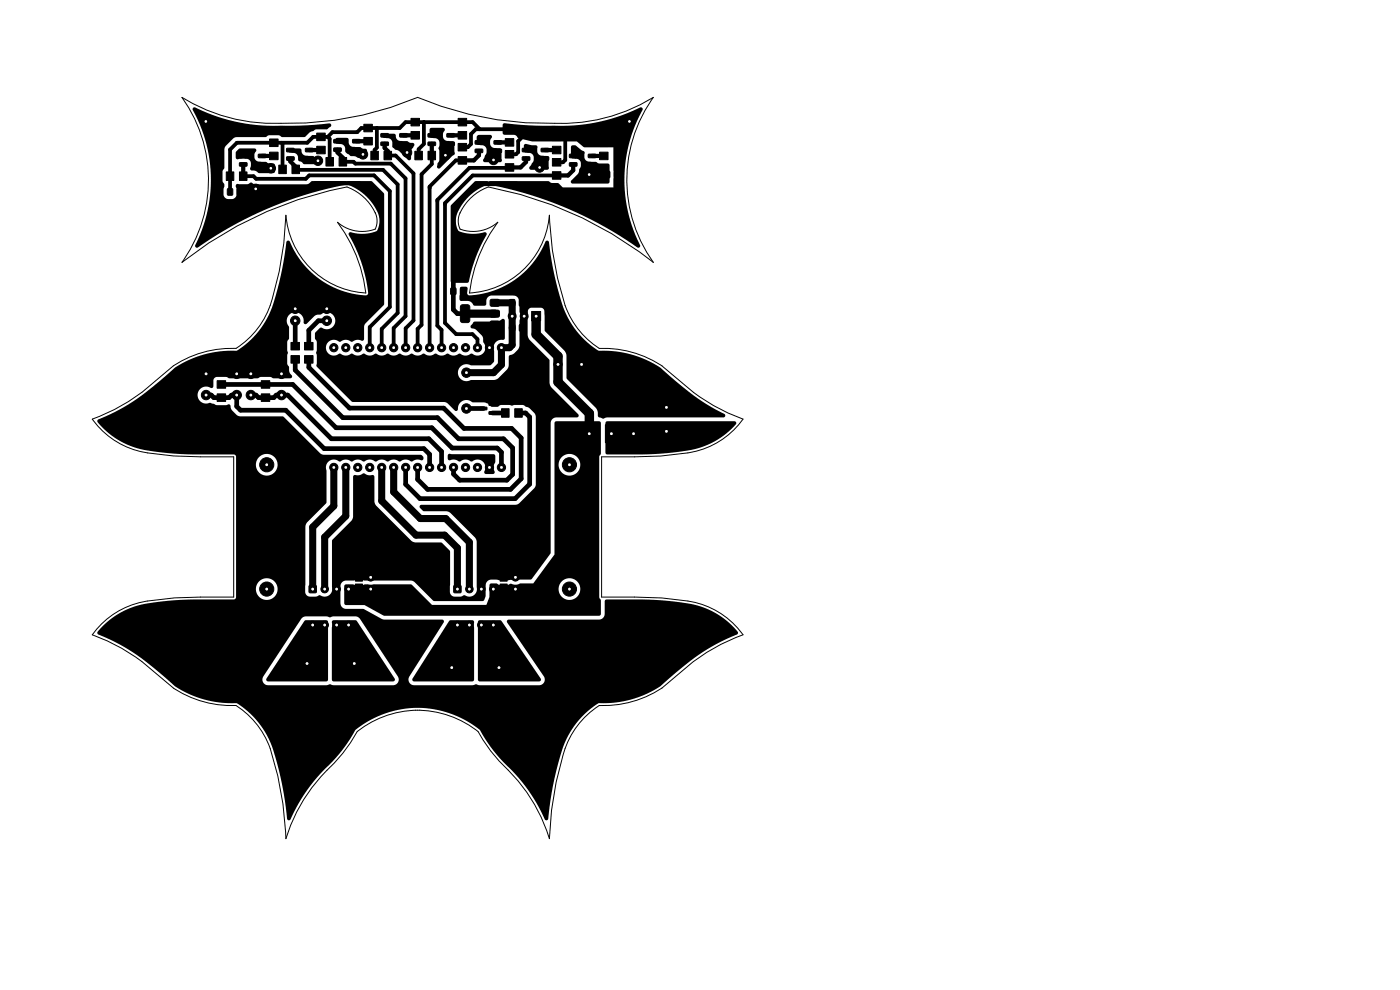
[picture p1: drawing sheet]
<svg xmlns="http://www.w3.org/2000/svg" width="297mm" height="210mm" viewBox="0 0 297 210" stroke-linecap="round" stroke-linejoin="round" font-family="sans-serif">
<g fill="#000" stroke="#000" stroke-width=".21">
<path d="M48 36.5h1.6v1.8h-1.6zM50.8 36.5h1.6v1.8h-1.6zM50.8 34.5h1.5l.1 .7-.2 .1h-1.3zM50.8 32.7h1.5l.1 .7-.2 .1h-1.3zM54.8 34.5h1.5l.1 .7-.2 .1h-1.3zM54.8 32.7h1.5l.1 .7-.2 .1h-1.3zM57.2 32.3h1.8v1.6h-1.8zM57.2 29.5h1.8v1.6h-1.8zM59.1 35h1.6v1.8h-1.6zM60.8 33.3l1.5-.1 .1 .7-.2 .1h-1.3zM60.8 31.5l1.5-.1 .1 .7-.2 .1h-1.3zM61.9 35h1.6v1.8h-1.6z"/>
<path d="M64.8 33.3l1.5-.1 .1 .7-.2 .1h-1.3zM64.8 31.5l1.5-.1 .1 .7-.2 .1h-1.3zM67.2 31h1.8v1.6h-1.8zM67.2 28.2h1.8v1.6h-1.8zM69.1 33.4h1.6v1.8h-1.6zM70.8 31.4h1.5l.1 .6-.2 .1h-1.3zM70.8 29.6h1.5l.1 .6-.2 .1h-1.3zM71.9 33.4h1.6v1.8h-1.6zM74.8 31.4h1.5l.1 .6-.2 .1h-1.3zM74.8 29.6h1.5l.1 .6-.2 .1h-1.3zM77.2 26.4h1.8v1.6h-1.8zM77.2 29.2h1.8v1.6h-1.8z"/>
<path d="M78.7 32.1h1.6v1.8h-1.6zM80.8 30.2l1.5-.1 .1 .7-.2 .1h-1.3zM80.8 28.4l1.5-.1 .1 .7-.2 .1h-1.3zM81.5 32.1h1.6v1.8h-1.6zM84.8 30.2l1.5-.1 .1 .7-.2 .1h-1.3zM84.8 28.4l1.5-.1 .1 .7-.2 .1h-1.3zM87.2 27.9h1.8v1.6h-1.8zM87.2 25.1h1.8v1.6h-1.8zM88 32.1h1.6v1.8h-1.6zM90.8 32.1h1.6v1.8h-1.6zM90.8 30.2l1.5-.1 .1 .7-.2 .1h-1.3zM90.8 28.4l1.5-.1 .1 .7-.2 .1h-1.3z"/>
<path d="M94.8 30.2l1.5-.1 .1 .7-.2 .1h-1.3zM94.8 28.4l1.5-.1 .1 .7-.2 .1h-1.3zM97.2 27.9h1.8v1.6h-1.8zM97.2 25.1h1.8v1.6h-1.8zM97.2 30.4h1.8v1.6h-1.8zM97.2 33.2h1.8v1.6h-1.8zM100.8 31.7l1.5-.1 .1 .7-.2 .1h-1.3zM100.8 29.9l1.5-.1 .1 .7-.2 .1h-1.3zM104.8 31.7l1.5-.1 .1 .7-.2 .1h-1.3zM104.8 29.9l1.5-.1 .1 .7-.2 .1h-1.3zM107.2 29.4h1.8v1.6h-1.8zM107.2 26.6h1.8v1.6h-1.8z"/>
<path d="M107.2 31.9h1.8v1.6h-1.8zM107.2 34.7h1.8v1.6h-1.8zM110.8 33.3l1.5-.1 .1 .7-.2 .1h-1.3zM110.8 31.5l1.5-.1 .1 .7-.2 .1h-1.3zM114.8 33.3l1.5-.1 .1 .7-.2 .1h-1.3zM114.8 31.5l1.5-.1 .1 .7-.2 .1h-1.3zM117.2 31h1.8v1.6h-1.8zM117.2 28.2h1.8v1.6h-1.8zM117.2 33.6h1.8v1.6h-1.8zM117.2 36.4h1.8v1.6h-1.8zM120.8 34.5h1.5l.1 .7-.2 .1h-1.3zM120.8 32.7h1.5l.1 .7-.2 .1h-1.3z"/>
<path d="M124.8 34.5h1.5l.1 .7-.2 .1h-1.3zM124.8 32.7h1.5l.1 .7-.2 .1h-1.3zM127.2 32.3h1.8v1.6h-1.8zM127.2 29.5h1.8v1.6h-1.8zM128.3 36.4h1v1.3h-1zM130.4 36.4h1v1.3h-1zM48.3 40.1h1v1.3h-1zM50.4 40.1h1v1.3h-1zM61.7 75.4h1.8v1.6h-1.8zM61.7 72.6h1.8v1.6h-1.8zM64.6 75.4h1.8v1.6h-1.8zM64.6 72.6h1.8v1.6h-1.8z"/>
<path d="M95.7 61.1h1v1.3h-1zM97.7 61.1h1.1v1.3h-1.1zM97.8 64.8l.3-.2h1.1l.4 .3 .1 3-.3 .5h-1.3l-.4-.2v-3.1zM104 68.2l.3-.1 1.5 .1 .2 .3-.1 .9-.3 .2-1.5-.1-.1-.3zM104 65.9l.3-.1 1.5 .1 .2 .3-.1 .9-.3 .2-1.5-.1-.1-.3zM104 63.6l.3-.1 1.5 .1 .2 .3-.1 .9-.3 .2-1.5-.1-.1-.3zM108.1 68.9h1.1v1.3h-1.1zM108.1 63.6h1.1v1.3h-1.1zM110.2 68.9h1v1.3h-1zM110.2 63.6h1v1.3h-1zM112.8 66.1h1.9v2h-1.9zM46.1 80.8h1.8v1.6h-1.8z"/>
<path d="M46.1 83.5h1.8v1.6h-1.8zM55.4 80.8h1.8v1.6h-1.8zM55.4 83.5h1.8v1.6h-1.8zM101.9 86.4h1.3l.1 .5h-1.4zM103.8 87.3h1.3l.1 .5-1.4 .1zM103.8 85.4h1.3l.1 .5-1.4 .1zM106.4 86.7h1.6v1.8h-1.6zM109.2 86.7h1.6v1.8h-1.6zM123.7 90.1h2.6v3.8h-2.6zM128.4 90.1h2.6v3.8h-2.6zM133.1 90.1h2.6v3.8h-2.6zM65.6 124.2h1.5v1.5h-1.5z"/>
<path d="M75.4 123.9h1.5v1.3h-1.5zM75.4 122h1.5v1.3h-1.5zM77.8 124.2h1.6v1.6h-1.6zM96.3 124.2h1.5v1.5h-1.5zM106.1 123.9h1.5v1.3h-1.5zM106.1 122h1.5v1.3h-1.5zM108.5 124.2h1.6v1.6h-1.6z"/>
<circle cx="43.7" cy="25.8" r="1"/>
<circle cx="57.5" cy="35.7" r="1"/>
<circle cx="67.5" cy="34.1" r="1"/>
<circle cx="77" cy="32.7" r="1"/>
<circle cx="86.4" cy="32.3" r="1"/>
<circle cx="94.5" cy="32.9" r="1"/>
<circle cx="104.7" cy="33.9" r="1"/>
<circle cx="114.5" cy="35.5" r="1"/>
<circle cx="125" cy="37" r="1"/>
<circle cx="133.5" cy="25.8" r="1"/>
<circle cx="54.2" cy="40.1" r="1"/>
<circle cx="43.7" cy="79.3" r="1"/>
<circle cx="43.7" cy="79.3" r=".18"/>
<circle cx="50.2" cy="79.3" r="1"/>
<circle cx="50.2" cy="79.3" r=".18"/>
<circle cx="53.2" cy="79.3" r="1"/>
<circle cx="53.2" cy="79.3" r=".18"/>
<circle cx="59.7" cy="79.3" r="1"/>
<circle cx="59.7" cy="79.3" r=".18"/>
<circle cx="62.6" cy="65.5" r=".17"/>
<circle cx="62.6" cy="68" r=".17"/>
<circle cx="62.6" cy="68" r="1"/>
<circle cx="62.6" cy="65.5" r="1"/>
<circle cx="69.3" cy="65.5" r=".17"/>
<circle cx="69.3" cy="68" r=".17"/>
<circle cx="69.3" cy="65.5" r="1"/>
<circle cx="69.3" cy="68" r="1"/>
<circle cx="70.8" cy="73.8" r=".87"/>
<circle cx="70.8" cy="73.8" r=".17"/>
<circle cx="73.4" cy="73.8" r=".87"/>
<circle cx="73.4" cy="73.8" r=".17"/>
<circle cx="75.9" cy="73.8" r=".87"/>
<circle cx="75.9" cy="73.8" r=".17"/>
<circle cx="78.4" cy="73.8" r=".87"/>
<circle cx="78.4" cy="73.8" r=".17"/>
<circle cx="81" cy="73.8" r=".87"/>
<circle cx="81" cy="73.8" r=".17"/>
<circle cx="83.5" cy="73.8" r=".87"/>
<circle cx="83.5" cy="73.8" r=".17"/>
<circle cx="86.1" cy="73.8" r=".87"/>
<circle cx="86.1" cy="73.8" r=".17"/>
<circle cx="88.6" cy="73.8" r=".87"/>
<circle cx="88.6" cy="73.8" r=".17"/>
<circle cx="91.1" cy="73.8" r=".87"/>
<circle cx="91.1" cy="73.8" r=".17"/>
<circle cx="93.7" cy="73.8" r=".87"/>
<circle cx="93.7" cy="73.8" r=".17"/>
<circle cx="96.2" cy="73.8" r=".87"/>
<circle cx="96.2" cy="73.8" r=".17"/>
<circle cx="98.8" cy="73.8" r=".87"/>
<circle cx="98.8" cy="73.8" r=".17"/>
<circle cx="98.9" cy="79.1" r="1"/>
<circle cx="98.9" cy="79.1" r=".17"/>
<circle cx="101.3" cy="73.8" r=".87"/>
<circle cx="101.3" cy="73.8" r=".17"/>
<circle cx="103.8" cy="73.8" r=".87"/>
<circle cx="103.8" cy="73.8" r=".17"/>
<circle cx="106.4" cy="73.8" r=".87"/>
<circle cx="106.4" cy="73.8" r=".17"/>
<circle cx="108.7" cy="67.1" r=".17"/>
<circle cx="111.2" cy="67.1" r=".17"/>
<circle cx="113.7" cy="67.1" r=".17"/>
<circle cx="118.4" cy="77.3" r=".8"/>
<circle cx="118.4" cy="77.3" r=".18"/>
<circle cx="123.4" cy="77.3" r=".8"/>
<circle cx="123.4" cy="77.3" r=".18"/>
<circle cx="43.7" cy="83.8" r="1"/>
<circle cx="43.7" cy="83.8" r=".17"/>
<circle cx="50.2" cy="83.8" r="1"/>
<circle cx="50.2" cy="83.8" r=".17"/>
<circle cx="53.2" cy="83.8" r="1"/>
<circle cx="53.2" cy="83.8" r=".17"/>
<circle cx="56.6" cy="98.6" r=".18"/>
<circle cx="56.6" cy="98.6" r="1.5"/>
<circle cx="59.7" cy="83.8" r="1"/>
<circle cx="59.7" cy="83.8" r=".17"/>
<circle cx="70.8" cy="99.2" r=".87"/>
<circle cx="70.8" cy="99.2" r=".17"/>
<circle cx="73.4" cy="99.2" r=".87"/>
<circle cx="73.4" cy="99.2" r=".17"/>
<circle cx="75.9" cy="99.2" r=".87"/>
<circle cx="75.9" cy="99.2" r=".17"/>
<circle cx="78.4" cy="99.2" r=".87"/>
<circle cx="78.4" cy="99.2" r=".17"/>
<circle cx="81" cy="99.2" r=".87"/>
<circle cx="81" cy="99.2" r=".17"/>
<circle cx="83.5" cy="99.2" r=".87"/>
<circle cx="83.5" cy="99.2" r=".17"/>
<circle cx="86.1" cy="99.2" r=".87"/>
<circle cx="86.1" cy="99.2" r=".17"/>
<circle cx="88.6" cy="99.2" r=".87"/>
<circle cx="88.6" cy="99.2" r=".17"/>
<circle cx="91.1" cy="99.2" r=".87"/>
<circle cx="91.1" cy="99.2" r=".17"/>
<circle cx="93.7" cy="99.2" r=".87"/>
<circle cx="93.7" cy="99.2" r=".17"/>
<circle cx="96.2" cy="99.2" r=".87"/>
<circle cx="96.2" cy="99.2" r=".17"/>
<circle cx="98.8" cy="99.2" r=".87"/>
<circle cx="98.8" cy="99.2" r=".17"/>
<circle cx="98.9" cy="86.7" r="1"/>
<circle cx="98.9" cy="86.7" r=".18"/>
<circle cx="101.3" cy="99.2" r=".87"/>
<circle cx="101.3" cy="99.2" r=".17"/>
<circle cx="103.8" cy="99.2" r=".87"/>
<circle cx="103.8" cy="99.2" r=".17"/>
<circle cx="106.4" cy="99.2" r=".87"/>
<circle cx="106.4" cy="99.2" r=".17"/>
<circle cx="120.8" cy="98.6" r=".18"/>
<circle cx="120.8" cy="98.6" r="1.5"/>
<circle cx="125" cy="92" r=".17"/>
<circle cx="129.7" cy="92" r=".17"/>
<circle cx="134.4" cy="92" r=".17"/>
<circle cx="141.4" cy="91.5" r=".17"/>
<circle cx="141.4" cy="86.4" r=".17"/>
<circle cx="141.4" cy="86.4" r="1.25"/>
<circle cx="141.4" cy="91.5" r="1.25"/>
<circle cx="56.6" cy="125" r=".18"/>
<circle cx="56.6" cy="125" r="1.5"/>
<circle cx="66.3" cy="132.6" r=".8"/>
<circle cx="66.3" cy="132.6" r=".17"/>
<circle cx="66.3" cy="125" r=".17"/>
<circle cx="68.9" cy="132.6" r=".8"/>
<circle cx="68.9" cy="125" r=".8"/>
<circle cx="68.9" cy="132.6" r=".17"/>
<circle cx="68.9" cy="125" r=".17"/>
<circle cx="71.4" cy="132.6" r=".8"/>
<circle cx="71.4" cy="125" r=".8"/>
<circle cx="71.4" cy="132.6" r=".17"/>
<circle cx="71.4" cy="125" r=".17"/>
<circle cx="74" cy="132.6" r=".8"/>
<circle cx="74" cy="125" r=".8"/>
<circle cx="74" cy="132.6" r=".17"/>
<circle cx="74" cy="125" r=".17"/>
<circle cx="78.6" cy="122.5" r=".8"/>
<circle cx="78.6" cy="125" r=".17"/>
<circle cx="78.6" cy="122.5" r=".17"/>
<circle cx="97" cy="132.6" r=".17"/>
<circle cx="97" cy="125" r=".17"/>
<circle cx="97" cy="132.6" r=".8"/>
<circle cx="99.6" cy="132.6" r=".17"/>
<circle cx="99.6" cy="125" r=".17"/>
<circle cx="99.6" cy="132.6" r=".8"/>
<circle cx="99.6" cy="125" r=".8"/>
<circle cx="102.1" cy="132.6" r=".17"/>
<circle cx="102.1" cy="125" r=".17"/>
<circle cx="102.1" cy="132.6" r=".8"/>
<circle cx="102.1" cy="125" r=".8"/>
<circle cx="104.7" cy="132.6" r=".17"/>
<circle cx="104.7" cy="125" r=".17"/>
<circle cx="104.7" cy="132.6" r=".8"/>
<circle cx="104.7" cy="125" r=".8"/>
<circle cx="109.3" cy="122.5" r=".8"/>
<circle cx="109.3" cy="122.5" r=".17"/>
<circle cx="109.3" cy="125" r=".17"/>
<circle cx="120.8" cy="125" r=".17"/>
<circle cx="120.8" cy="125" r="1.5"/>
<circle cx="65.1" cy="140.8" r="2"/>
<circle cx="65.1" cy="140.8" r=".17"/>
<circle cx="75.2" cy="140.8" r="2"/>
<circle cx="75.2" cy="140.8" r=".17"/>
<circle cx="95.8" cy="141.6" r="2"/>
<circle cx="95.8" cy="141.6" r=".18"/>
<circle cx="105.9" cy="141.6" r="2"/>
<circle cx="105.9" cy="141.6" r=".18"/>
</g>
<path d="M108.7 67v.1M111.2 67v.1" fill="none" stroke="#000" stroke-width="1.9"/>
<g fill="none" stroke="#000" stroke-width=".8">
<path d="M51.6 37.4h2.2l.5 .5h10.6l.7-.7h13.8l3.3 3.4v24.5l-4.3 4.3v4.4M59.8 30.3l.1 .1v5.5M62.7 35.9l18.6 .1 3.1 3.1v27.3l-3.4 3.4v4M69.5 29h-3.1l-1.2 1.3h-14.9l-1.5 1.4v9M69.5 29l.4 .4v4.9M69.9 34.3h.1M72.7 34.3h2.3l.4 .4h7.5l3.1 3.1v29.3l-2.5 2.5v4.2M79.5 33h.1M80 27.2l-.1 4.1-.4 .5v1.2M82.3 33h1.6l3.8 3.8v31.2l-1.6 1.7v4.1M89.9 25.9v4.6l-1.1 1.2v1.3M89.9 25.9h.1"/>
<path d="M91.1 39.8v.1M91.6 33v1.8l-2.2 2.2v31.9l-.8 .9v4M98.1 34h-1.4l-5.6 5.6v34.2M101.8 27.4l-1.5-1.5h-14.3l-1.2 1.3h-8.1l-.9 .8h-5.3l-1 1M108.1 35.5l-8.5 .1-6.8 6.8v26.7l.9 .9v3.8M111.5 29l-1.6-1.6h-9l-1 1v2.2l-.7 .6h-1.1M118.1 37.2h-17.8l-5.9 5.9v25.4l2.4 2.4h3.4l1.1 1.1v1.8M120.3 29l-.4 .4v4.5l-.5 .5h-1.3M128.1 30.3h-3.8l-1.3-1.3h-12.2l-.9 .9v2.4l-.4 .4h-1.4M83.5 73.8h.1M91.1 73.8h.1"/>
</g>
<g fill="none" stroke="#000" stroke-width="1">
<path d="M101.3 39h7.9M96.2 59.5v6.2l.8 .8h1.7M62.6 76.2v2.3l10.1 10.1h20.1l4.5 4.5h9.5l2 1.9v5.6l-1.3 1.3h-10l-1.3-1.3v-1.4M62.6 76.2h.1M62.6 68v5.4M65.5 76.2v1.7l8.7 8.7h19.9l4.3 4.3h10.1l2.1 2v8.7l-2.3 2.2h-17.6l-2.1-2.1v-2.5M69.3 68h-1.8l-2 2.1v3.3M43.7 83.8h1.1l.6 .5h3.2l.5-.5h1.1v2.4l.8 .8h9.6l8.2 8.2h21.1l1.2 1.2v2.8M47 81.6h15.1l9.2 9.1h20.3l4.3 4.3h9.6l.9 .9v3.3l-.2-.2M53.2 83.8h1.1l.5 .5h3.3l.5-.5h2.4l9.3 9.3h20.7l2.7 2.7v3.4M98.9 86.7h3.7M104.5 87.6h2.7"/>
<path d="M110 87.6h1.5l.9 .9v14.2l-3.1 3.1h-20.2l-3-3.1v-3.5"/>
</g>
<path d="M51.6 37.4h.1M67 38.9l-.8 .7h-11.4l-.6 .5M101.4 38.9h-.4l-4.8 4.8M130.9 37v2.9l-2 1.9h-10.5l-2.2-2.2h-5.9l-.7-.7h-.3M96.3 44v4.5l1.5 1.5h2.1l.6 .7v1.9l-1.6 1.6v3.9l-.7 .7h-1.3l-.7 .7M99.7 53.4h.1M127 41.8h.1" fill="none" stroke="#000" stroke-width=".75"/>
<g fill="none" stroke="#000" stroke-width=".9">
<path d="M51.6 34.9v2.5M55.6 33.1h2.5M61.6 33.6v.6l1.1 1.2v.5M65.6 31.8h2.5M67 38.9h9.2M71.6 31.8v.5l1.1 1.2v.8M75.6 30h2.5M81.6 30.5v.9l.7 .7v.9M85.6 28.7h2.5M91.6 30.5v2.5M95.6 28.7h2.5M101.6 32v1l-1.1 1h-2.4"/>
<path d="M105.6 30.2h2.5M111.6 33.6v.8l-1.2 1.1h-2.3M115.6 31.8h2.5M121.6 34.9v1.2l-1.1 1.1h-2.4M125.6 33.1h2.5"/>
</g>
<path d="M105 64.2h3.7v9l-.6 .6h-1.7v3.6l-1.7 1.7h-5.8M70.8 99.2v8.1l-4.5 4.5v13.2M73.4 99.2v10.3l-4.5 4.4v11.1M81 99.2v7l7.3 7.3h6l2.7 2.7v8.8M83.5 99.2v5.2l5.7 5.6h5.4l5 5v10" fill="none" stroke="#000" stroke-width="1.5"/>
<path d="M98.7 66.5h6.3" fill="none" stroke="#000" stroke-width="1.7"/>
<path d="M113.7 67.1v3.8l4.7 4.7v5.4l6.6 6.7v5M125 92.8v33l-2.8 2.7h-4.9l-3.6-3.5" fill="none" stroke="#000" stroke-width="2"/>
<g fill="#000">
<path d="M41 22.9l.3-.1a38.5 38.5 0 0 0 19.1 3.9l4.7-.1 4.7-.4a.42 .42 0 0 1 .5 .3 .42 .42 0 0 1-.4 .5l-.6 .5h-2.5l-1 .5-1.3 1.1h-4.6l-.7-.4h-2.1l-.8 .4h-6.1l-.7 .3-1.6 1.6-.3 .5v4.1l-.4 .8v2.1l.4 .7-.2 1 .1 1.4 .6 .6h1.1a1.04 1.04 0 0 0 1-1v-1.2l-.2-.5 .2-.4 2.5-.1a.68 .68 0 0 1 1.2 0l11.1 .1 .5-.1 .8-.6h7l.3 .2 .3-.2h4.8l.3 .1 2.4 2.5 .1 23.5-4.1 4.3-.2 .5v2.7l-.2 .3a2.42 2.42 0 0 0-2.1 .1 .83 .83 0 0 1-1-.2l-.9-.1-.6 .3a.56 .56 0 0 1-.8-.2 1.69 1.69 0 0 0-2.4 1.8 1.69 1.69 0 0 0 2.8 1h.2a1.94 1.94 0 0 0 2.4 0 2.07 2.07 0 0 0 2.6 0 2.07 2.07 0 0 0 2.5 0 2.07 2.07 0 0 0 2.6 0 2.07 2.07 0 0 0 2.5 0 2.07 2.07 0 0 0 2.5 0 2.07 2.07 0 0 0 2.6 0 2.07 2.07 0 0 0 2.5 0 2.07 2.07 0 0 0 2.6 0 2.07 2.07 0 0 0 2.5 0 2.07 2.07 0 0 0 2.5 0 1.78 1.78 0 0 0 2.5-.1 1.78 1.78 0 0 0 0-2.5v-.7l-.3-.5-1.2-1.2-.5-.3a.5 .5 0 0 1-.7-.3 .5 .5 0 0 1 .4-.6l.2-.4 .3-.2h4.4l1.2-.4a.41 .41 0 0 1 .5-.2 .41 .41 0 0 1 .3 .4v3.8a.92 .92 0 0 1-1.1 .3 1.72 1.72 0 0 0-1.2 2.4v2.1l-.7 .9h-4.2a1.83 1.83 0 0 0-2.8 1.6 1.83 1.83 0 0 0 2.9 1.5h5.1l.6-.4 1.9-1.8 .3-.9 .1-2 1.1-.6 .7-.7 .4-.7v-5.6a2.17 2.17 0 0 0 0-1.8v-2l-.2-.7a1.34 1.34 0 0 0-1.5-.7h-4.2a1.17 1.17 0 0 0-1.1 1.1l-.1 .8-.2 .2-2.2 .1-.3-.2a1.37 1.37 0 0 0-1.2-.9h-1.5l-.2-.3 .1-2.4 .2-.3h1a.49 .49 0 0 1 .4 .8l-.1 .7 .4 .3a18.7 18.7 0 0 0 16.4-11.5l.5 .1a56.8 56.8 0 0 0 3.8 15.6 16.3 16.3 0 0 0 6.9 7.6h.1a20.9 20.9 0 0 1 13.5 4.2 55.8 55.8 0 0 0 13.1 9.3v.5l-.3 .1h-24.7l-.8 .3-1-.3-.3-1.4-.3-.6-6.1-6.1-.2-5.4-.4-.6-4.1-4.1-.1-4.4-.3-.5-.5-.1h-2.1l-.5 .4-.2 1.3 .1 4.5 .4 .6 4.2 4.3v4.8l.3 .8 5.8 5.9v.5h-9l-.3-.8-1-1-1.4-.7h-1.8l-.6 .2-.6-.2h-1.6l-.8 .4h-1.2l-.7-.6-.8-.3h-2.6a1.89 1.89 0 0 0-2-.4 1.89 1.89 0 0 0-1.2 1.8l-.2 .3h-.3l-1.6-1.5-.8-.3-19.5-.1-7.6-7.6 .1-2.2-.1-.5 .1-.6v-1.7l-.4-.7v-1.2l1.3-1.2a1.93 1.93 0 0 0 2.9-.9 1.88 1.88 0 0 0-.8-2.1 1.88 1.88 0 0 0-2.3 .2l-1 .2-1.9 1.8a.42 .42 0 0 1-.5-.1 .42 .42 0 0 1-.1-.4 1.84 1.84 0 0 0-2.5-1.8 1.84 1.84 0 0 0-.6 3v2.4l-.4 .8v1.7l.2 .5-.2 .6v1.7l.4 .7v.6a1.45 1.45 0 0 0 .6 1.2v.5l-.3 .2h-3.6l-.7-.3h-2.1l-.6 .3h-5.9l-.8-.3h-2l-.5 .3-.1 .3v1.3a.43 .43 0 0 1-.3 .4 .43 .43 0 0 1-.5-.1 1.83 1.83 0 0 0-2.6 1.7 1.83 1.83 0 0 0 2.7 1.5l1.3 .5h2.3a.49 .49 0 0 1 .6 0 .49 .49 0 0 1 .1 .6l.3 .6 1 .9 .5 .3 9.4 .1 7.8 7.8 .6 .2 20.7 .1a.75 .75 0 0 1 .6 .8l-.1 .2-.3 .2a2.06 2.06 0 0 0-2.1 .2 2.07 2.07 0 0 0-2.5 0 2.07 2.07 0 0 0-2.6 0 2.07 2.07 0 0 0-2.5 0 2.07 2.07 0 0 0-2.5 0 2.07 2.07 0 0 0-2.6 0 2.07 2.07 0 0 0-2.5 0 1.79 1.79 0 0 0-2.8 .5h-10.4v-.2a2.31 2.31 0 0 0-3.8-1.4 2.31 2.31 0 0 0 .6 4 2.31 2.31 0 0 0 3.2-2.4h10.4l-.2 .6 .2 .9-.1 6.8-4 4.1-.4 .7-.1 13.3h-5.8v-.2a2.31 2.31 0 0 0-3.7-1.4 2.31 2.31 0 0 0 .5 3.9 2.31 2.31 0 0 0 3.2-2.3h5.8v.8a1.04 1.04 0 0 0 1 1h1.4l.7-.4a1.67 1.67 0 0 0 1.9 .1 1.67 1.67 0 0 0 .7-1.7v-9.9l4.4-4.6 .1-.5v-8.5a.53 .53 0 0 1 .9-.3l.8-.1a.8 .8 0 0 1 1.3 0l.8 .1a.45 .45 0 0 1 .7 .3v5.3l.3 .7 7.5 7.6 .9 .4h5.5l1.8 1.7v8.8a1.04 1.04 0 0 0 1 1h1.4l.7-.4a1.67 1.67 0 0 0 1.9 .1 1.67 1.67 0 0 0 .7-1.7v-9.7l-.2-.7-5.5-5.5-.7-.3h-4.8l-.8-.6a.4 .4 0 0 1-.1-.5 .4 .4 0 0 1 .4-.2h20l.6-.2 3.4-3.4 .2-.5 .1-14.6h9l-.3 .1-4.5 .1a1.21 1.21 0 0 0-1.1 1.2v27.6l-4.2 5.5-2.3 .1-.9 .3-.9-.3-2.6 .1-1.7-.2a1.21 1.21 0 0 0-1.2 1.3v2.2l-.3 .9-.2 .2h-10.4l-.2-.1-3.9-3.9-.6-.3h-14.1a1.21 1.21 0 0 0-1.1 1.2l.1 3.8 .2 .6 .6 .3 4 .1 4.3 2.2h12.4l.3 .2 .1 .3-7.4 11.6-.1 .6h-2.1l-.2-.6-8.2-12.4-.8-.3h-4.7a1.38 1.38 0 0 1-1.5-.1h-4.3l-.8 .4-8.3 12.5a1.2 1.2 0 0 0 1.1 1.8h12.4a1.43 1.43 0 0 1 1.5 0h12.7a1.2 1.2 0 0 0 1.1-1.3h2.1a1.21 1.21 0 0 0 1.2 1.3h12.4a1.43 1.43 0 0 1 1.5 0h12.7a1.2 1.2 0 0 0 .9-1.9l-7.8-11.4-.1-.4 .2-.2 19.6-.1 .6-.3 .3-.6 .1-2.9 .1-.4h6.2a65.9 65.9 0 0 1 11.2 .8h.1a16.4 16.4 0 0 1 10.7 6.2l-.2 .4a40.6 40.6 0 0 0-10.3 5.9l-5.4 4.5a21.1 21.1 0 0 1-13.6 4.2h-.1a18.3 18.3 0 0 0-7.8 10.1 83.2 83.2 0 0 0-3 14.6l-.5 .1a39 39 0 0 0-9-12.4 31.5 31.5 0 0 1-4.9-6.7 20.8 20.8 0 0 0-26.5 .1 31.6 31.6 0 0 1-6.3 8.1 38.7 38.7 0 0 0-7.6 10.9l-.4-.1a66 66 0 0 0-3.6-16.4 16.5 16.5 0 0 0-7.3-8.3h-.1a21 21 0 0 1-13.5-4.2 51.7 51.7 0 0 0-15.8-10.5l-.1-.3a16.5 16.5 0 0 1 10.8-6.2l1.3-.2a66.2 66.2 0 0 1 9.8-.6h7.1l.5-.5v-29.9l-.5-.4h-7.1a65.9 65.9 0 0 1-11.2-.8 16.3 16.3 0 0 1-10.7-6.3l.2-.3a40.7 40.7 0 0 0 9.6-5.4l7.4-6a22 22 0 0 1 12.3-3.2h.2a18.4 18.4 0 0 0 7.7-10.2l.5-1.5a96.3 96.3 0 0 0 2.4-11.6h.4a18.1 18.1 0 0 0 16.6 11.5l.2-.4a32.1 32.1 0 0 0-4.2-12.5l.3-.4a7.6 7.6 0 0 0 5.8-.4 4.4 4.4 0 0 0 0-4 11.4 11.4 0 0 0-6.5-5.8 83.5 83.5 0 0 0-31.7 13.5 .44 .44 0 0 1-.4-.3 .44 .44 0 0 1 .1-.5 31 31 0 0 0-.6-28.7zM50.6 31.6l.3-.1h3.1a.51 .51 0 0 1 .4 .4 .51 .51 0 0 1-.3 .5l-.1 .9a1.21 1.21 0 0 0 1.5 1h.9l.6 .4 1.2 .1 .1 .3v1.4l-.4 .2h-3.1a1.81 1.81 0 0 0-1.5-.6 .72 .72 0 0 1-.1-1 1.12 1.12 0 0 0-.8-1.4h-1.7a.44 .44 0 0 1-.7-.3v-1.2zM61.2 31.6l.3-.1h2.1a.71 .71 0 0 1 .4 .9 1.45 1.45 0 0 0 1.5 .7h.9l.6 .3 1.2 .1 .1 .3v.9l-.4 .1h-3.3l-1.3-.7a1.57 1.57 0 0 0-.7-1.6l-.7-.1a.54 .54 0 0 1-.6-.1 .54 .54 0 0 1-.1-.7zM71.2 29.4l.3-.2 2.2 .1 .3 .2v.7a1.21 1.21 0 0 0 1.5 1h.9l.4 .3a.94 .94 0 0 1 1.1 .4v1.2l-.2 .3-1.8 .1a1.91 1.91 0 0 0-1.5-.4l-.8-.6-.4-.5a1.12 1.12 0 0 0-.8-1.4l-.5-.1a.58 .58 0 0 1-.8-.4zM81.2 28.5l.3-.1h2.1a.71 .71 0 0 1 .4 .9 1.45 1.45 0 0 0 1.5 .7h.9l.6 .3h.6l.3 .2v.4l-.7 1v1.7a.4 .4 0 0 1-.2 .4 .4 .4 0 0 1-.5-.1l-1.8-1.8-.8-.3-.6-.5-.1-.5a1.17 1.17 0 0 0-.8-1.5l-1.1-.1-.1-.3zM91.2 27.3l.3-.2h2.5a.54 .54 0 0 1 .4 .5 .54 .54 0 0 1-.4 .5v.9a1.21 1.21 0 0 0 1.5 1h.6l.3 .3 .1 2.1a.59 .59 0 0 1-.6 .7l-2.5 2.5-.5 .1-.2-.3 .1-.8 .4-.5-.1-2.4a.65 .65 0 0 1 .1-.8v-.1a1.17 1.17 0 0 0-.8-1.5l-1-.1-.2-.1zM101.2 28.8l.4-.2h2.4a.54 .54 0 0 1 .4 .5 .54 .54 0 0 1-.4 .5v.9a1.21 1.21 0 0 0 1.5 1h.6l.3 .3v1.9a.45 .45 0 0 1-.3 .7h-3.2a.52 .52 0 0 1-.4-.4 .52 .52 0 0 1 .3-.6l.4-1.1a1.2 1.2 0 0 0-.6-1.4l-.7-.1a.59 .59 0 0 1-.8-.4zM111.3 30.6l.3-.1 1.1 .3h.9a.48 .48 0 0 1 .4 .8v.5a1.21 1.21 0 0 0 1.5 1h.5l.3 .2 .1 2.1a.4 .4 0 0 1-.3 .6h-3.4a.44 .44 0 0 1-.4-.4 .44 .44 0 0 1 .3-.4l.6-1.3a1.18 1.18 0 0 0-.6-1.4l-1.4-.3-.1-1.3zM121.2 31l.3-.2h.6l1.6 1.2a.5 .5 0 0 1 .3 .8v.5a1.21 1.21 0 0 0 1.5 1h.9l.6 .4h1.9l.3 .1 .2 1.8-.2 2.2-.3 .1h-7.4a.41 .41 0 0 1-.4-.3 .41 .41 0 0 1 .2-.4l1.4-1.4 .4-1.2a1.29 1.29 0 0 0-.7-1.9h-.5a.59 .59 0 0 1-.8-.5zM106.7 26.3l.1-.1a90.4 90.4 0 0 0 17.6 .1 41 41 0 0 0 11.6-3.5l.4 .3a31 31 0 0 0-.6 29l-.1 .4-.3 .1a85.3 85.3 0 0 0-31.8-13.6l-.1 .2a10.6 10.6 0 0 0-6.8 7.1 3.1 3.1 0 0 0 .6 2.7 8.4 8.4 0 0 0 5.7 .3l.3 .3a38.6 38.6 0 0 0-4 10.3l-3.3 .1-.4-.3v-15.9l.1-.3 5-5 2.6-.1 .3 .3 .4-.3h12.3l.7 .4 1.5 .1 .9 .9h10.7v-8.5h-6.1l-1.6-1.3h-9.6l-2.8-.7-.8-.7-2.4-.1-.2-.3zM95.1 96.4l.3-.1h9.3l.4 .3v1.4a2.32 2.32 0 0 0-.2 2.3l-.3 .3h-1.5a.63 .63 0 0 1-.2-1.1 1.75 1.75 0 0 0-.9-1.8 1.75 1.75 0 0 0-2 .2 2.07 2.07 0 0 0-2.5 0 2.31 2.31 0 0 0-2.2-.3l-.3-.2zM73.1 124.1l.3-.1 2 .1 2-.1 1.1 .1 8.7-.1 4.4 4.3h11.6a6.8 6.8 0 0 0 .7-4.3l.3-.2h1.1l.8 .3h1.5l.5-.2a.65 .65 0 0 1 .9 .1h.7l.7-.2h2.7l4.5-6.2v-27.8l.2-.4h9.3l.3 .1 .1 6.7-.4 .6v1.6h-4a2.31 2.31 0 0 0-3.5-1.8 2.31 2.31 0 0 0 0 4 2.31 2.31 0 0 0 3.5-1.9v-.3h4v26.4h-4a2.31 2.31 0 0 0-3.5-1.8 2.31 2.31 0 0 0 0 3.9 2.31 2.31 0 0 0 3.5-1.8v-.3h4v1.9l.4 .7v2.8l-.2 .3-45.8 .1-4.2-2.2-4.1-.1-.2-.3z"/>
<path d="M128.6 89.4h27.2a.4 .4 0 0 1 .4 .2 .4 .4 0 0 1-.1 .4 17 17 0 0 1-10.3 5.6 65.9 65.9 0 0 1-11.2 .8h-5.8l-.3-.2-.1-6.4zM64.6 131.7l.3-.1h4.3a.87 .87 0 0 1 .5 .9l-.1 11.7-.2 .3h-12.8l-.1-.3v-.3zM70.6 131.6h5l8.1 12.3v.5l-.3 .2-12.8-.1-.2-.3v-12.2zM95.3 131.7l.3-.1h4.6l.4 .2-.1 12.6-.3 .2-12.6-.1-.1-.3v-.3zM101.5 131.7l.3-.1h4.5l8.4 12.3v.5l-.3 .2-12.9-.1-.1-.3-.1-11.6z"/>
</g>
<g fill="#fff" stroke="#fff" stroke-width=".21">
<circle cx="133.5" cy="25.8" r=".17"/>
<circle cx="114.5" cy="35.5" r=".17"/>
<circle cx="77" cy="32.7" r=".17"/>
<circle cx="54.2" cy="40.1" r=".18"/>
<circle cx="104.7" cy="33.9" r=".17"/>
<circle cx="125" cy="37" r=".17"/>
<circle cx="86.4" cy="32.3" r=".17"/>
<circle cx="94.5" cy="32.9" r=".17"/>
<circle cx="43.7" cy="25.8" r=".17"/>
<circle cx="67.5" cy="34.1" r=".17"/>
<circle cx="57.5" cy="35.7" r=".17"/>
<circle cx="105.9" cy="141.6" r=".18"/>
<circle cx="75.2" cy="140.8" r=".17"/>
<circle cx="109.3" cy="125" r=".17"/>
<circle cx="109.3" cy="122.5" r=".17"/>
<circle cx="66.3" cy="125" r=".17"/>
<circle cx="68.9" cy="125" r=".17"/>
<circle cx="71.4" cy="125" r=".17"/>
<circle cx="74" cy="125" r=".17"/>
<circle cx="74" cy="132.6" r=".17"/>
<circle cx="71.4" cy="132.6" r=".17"/>
<circle cx="68.9" cy="132.6" r=".17"/>
<circle cx="66.3" cy="132.6" r=".17"/>
<circle cx="59.7" cy="79.3" r=".18"/>
<circle cx="53.2" cy="79.3" r=".18"/>
<circle cx="59.7" cy="83.8" r=".17"/>
<circle cx="53.2" cy="83.8" r=".17"/>
<circle cx="118.4" cy="77.3" r=".18"/>
<circle cx="123.4" cy="77.3" r=".18"/>
<circle cx="65.1" cy="140.8" r=".17"/>
<circle cx="141.4" cy="86.4" r=".17"/>
<circle cx="141.4" cy="91.5" r=".17"/>
<circle cx="69.3" cy="65.5" r=".17"/>
<circle cx="69.3" cy="68" r=".17"/>
<circle cx="56.6" cy="125" r=".18"/>
<circle cx="70.8" cy="73.8" r=".17"/>
<circle cx="73.4" cy="73.8" r=".17"/>
<circle cx="75.9" cy="73.8" r=".17"/>
<circle cx="78.4" cy="73.8" r=".17"/>
<circle cx="81" cy="73.8" r=".17"/>
<circle cx="83.5" cy="73.8" r=".17"/>
<circle cx="86.1" cy="73.8" r=".17"/>
<circle cx="88.6" cy="73.8" r=".17"/>
<circle cx="91.1" cy="73.8" r=".17"/>
<circle cx="93.7" cy="73.8" r=".17"/>
<circle cx="96.2" cy="73.8" r=".17"/>
<circle cx="98.8" cy="73.8" r=".17"/>
<circle cx="101.3" cy="73.8" r=".17"/>
<circle cx="103.8" cy="73.8" r=".17"/>
<circle cx="106.4" cy="73.8" r=".17"/>
<circle cx="106.4" cy="99.2" r=".17"/>
<circle cx="103.8" cy="99.2" r=".17"/>
<circle cx="101.3" cy="99.2" r=".17"/>
<circle cx="98.8" cy="99.2" r=".17"/>
<circle cx="96.2" cy="99.2" r=".17"/>
<circle cx="93.7" cy="99.2" r=".17"/>
<circle cx="91.1" cy="99.2" r=".17"/>
<circle cx="88.6" cy="99.2" r=".17"/>
<circle cx="86.1" cy="99.2" r=".17"/>
<circle cx="83.5" cy="99.2" r=".17"/>
<circle cx="81" cy="99.2" r=".17"/>
<circle cx="78.4" cy="99.2" r=".17"/>
<circle cx="75.9" cy="99.2" r=".17"/>
<circle cx="73.4" cy="99.2" r=".17"/>
<circle cx="70.8" cy="99.2" r=".17"/>
<circle cx="56.6" cy="98.6" r=".18"/>
<circle cx="95.8" cy="141.6" r=".18"/>
<circle cx="113.7" cy="67.1" r=".17"/>
<circle cx="111.2" cy="67.1" r=".17"/>
<circle cx="108.7" cy="67.1" r=".17"/>
<circle cx="120.8" cy="98.6" r=".18"/>
<circle cx="120.8" cy="125" r=".17"/>
<circle cx="62.6" cy="65.5" r=".17"/>
<circle cx="62.6" cy="68" r=".17"/>
<circle cx="97" cy="125" r=".17"/>
<circle cx="99.6" cy="125" r=".17"/>
<circle cx="102.1" cy="125" r=".17"/>
<circle cx="104.7" cy="125" r=".17"/>
<circle cx="104.7" cy="132.6" r=".17"/>
<circle cx="102.1" cy="132.6" r=".17"/>
<circle cx="99.6" cy="132.6" r=".17"/>
<circle cx="97" cy="132.6" r=".17"/>
<circle cx="129.7" cy="92" r=".17"/>
<circle cx="134.4" cy="92" r=".17"/>
<circle cx="125" cy="92" r=".17"/>
<circle cx="98.9" cy="79.1" r=".17"/>
<circle cx="98.9" cy="86.7" r=".18"/>
<circle cx="50.2" cy="79.3" r=".18"/>
<circle cx="43.7" cy="79.3" r=".18"/>
<circle cx="50.2" cy="83.8" r=".17"/>
<circle cx="43.7" cy="83.8" r=".17"/>
<circle cx="78.6" cy="125" r=".17"/>
<circle cx="78.6" cy="122.5" r=".17"/>
</g>
<path d="M79.6 45.2h.1M79.6 45.2a10.7 10.7 0 0 0-6-5.5 80.5 80.5 0 0 0-35 16 30 30 0 0 0 0-35 37 37 0 0 0 21 5.5 70 70 0 0 0 29-5.5 72.7 72.7 0 0 0 34.9 5.2 37 37 0 0 0 15.1-5.2 30 30 0 0 0 0 35 80.5 80.5 0 0 0-35-16 10.7 10.7 0 0 0-6 5.5M79.6 45.2a4 4 0 0 1 0 3.4 8 8 0 0 1-8-1.4 31 31 0 0 1 6 15 18 18 0 0 1-16.9-16.5 64.5 64.5 0 0 1-4 20.5 18 18 0 0 1-6.6 7.7 22.5 22.5 0 0 0-13.3 3.7l-6.6 5.5a39.4 39.4 0 0 1-10.6 5.8 17.5 17.5 0 0 0 11.7 7.2l5.5 .6 12.8 .2v29.8h-7a52.4 52.4 0 0 0-13.2 1.2 17.5 17.5 0 0 0-9.8 6.8 39.5 39.5 0 0 1 10.5 5.6l6.5 5.5a22 22 0 0 0 13.5 3.9 18 18 0 0 1 7.2 9.1 69 69 0 0 1 3.4 19.1 35.6 35.6 0 0 1 10.2-16l1.8-2.1 1.6-2.2 1.5-2.4a20.4 20.4 0 0 1 25.6 0 32 32 0 0 0 6.4 8.2 35 35 0 0 1 8.8 14.5 64.5 64.5 0 0 1 3.9-20.6 18 18 0 0 1 6.6-7.6 22.5 22.5 0 0 0 13.3-3.7l6.6-5.5a39.4 39.4 0 0 1 10.6-5.8 17.5 17.5 0 0 0-11.7-7.2l-5.5-.7-12.8-.1v-29.8h7a52.4 52.4 0 0 0 13.2-1.2 17.5 17.5 0 0 0 9.8-6.8 39.5 39.5 0 0 1-10.5-5.7l-6.5-5.5a22 22 0 0 0-13.5-3.8 18 18 0 0 1-7.2-9.1 69 69 0 0 1-3.3-19.1 18 18 0 0 1-17 16.5 31 31 0 0 1 6-15 8 8 0 0 1-8 1.4 4 4 0 0 1 0-3.4M97.6 45.2h.1" fill="none" stroke="#000" stroke-width=".21"/>
</svg>
